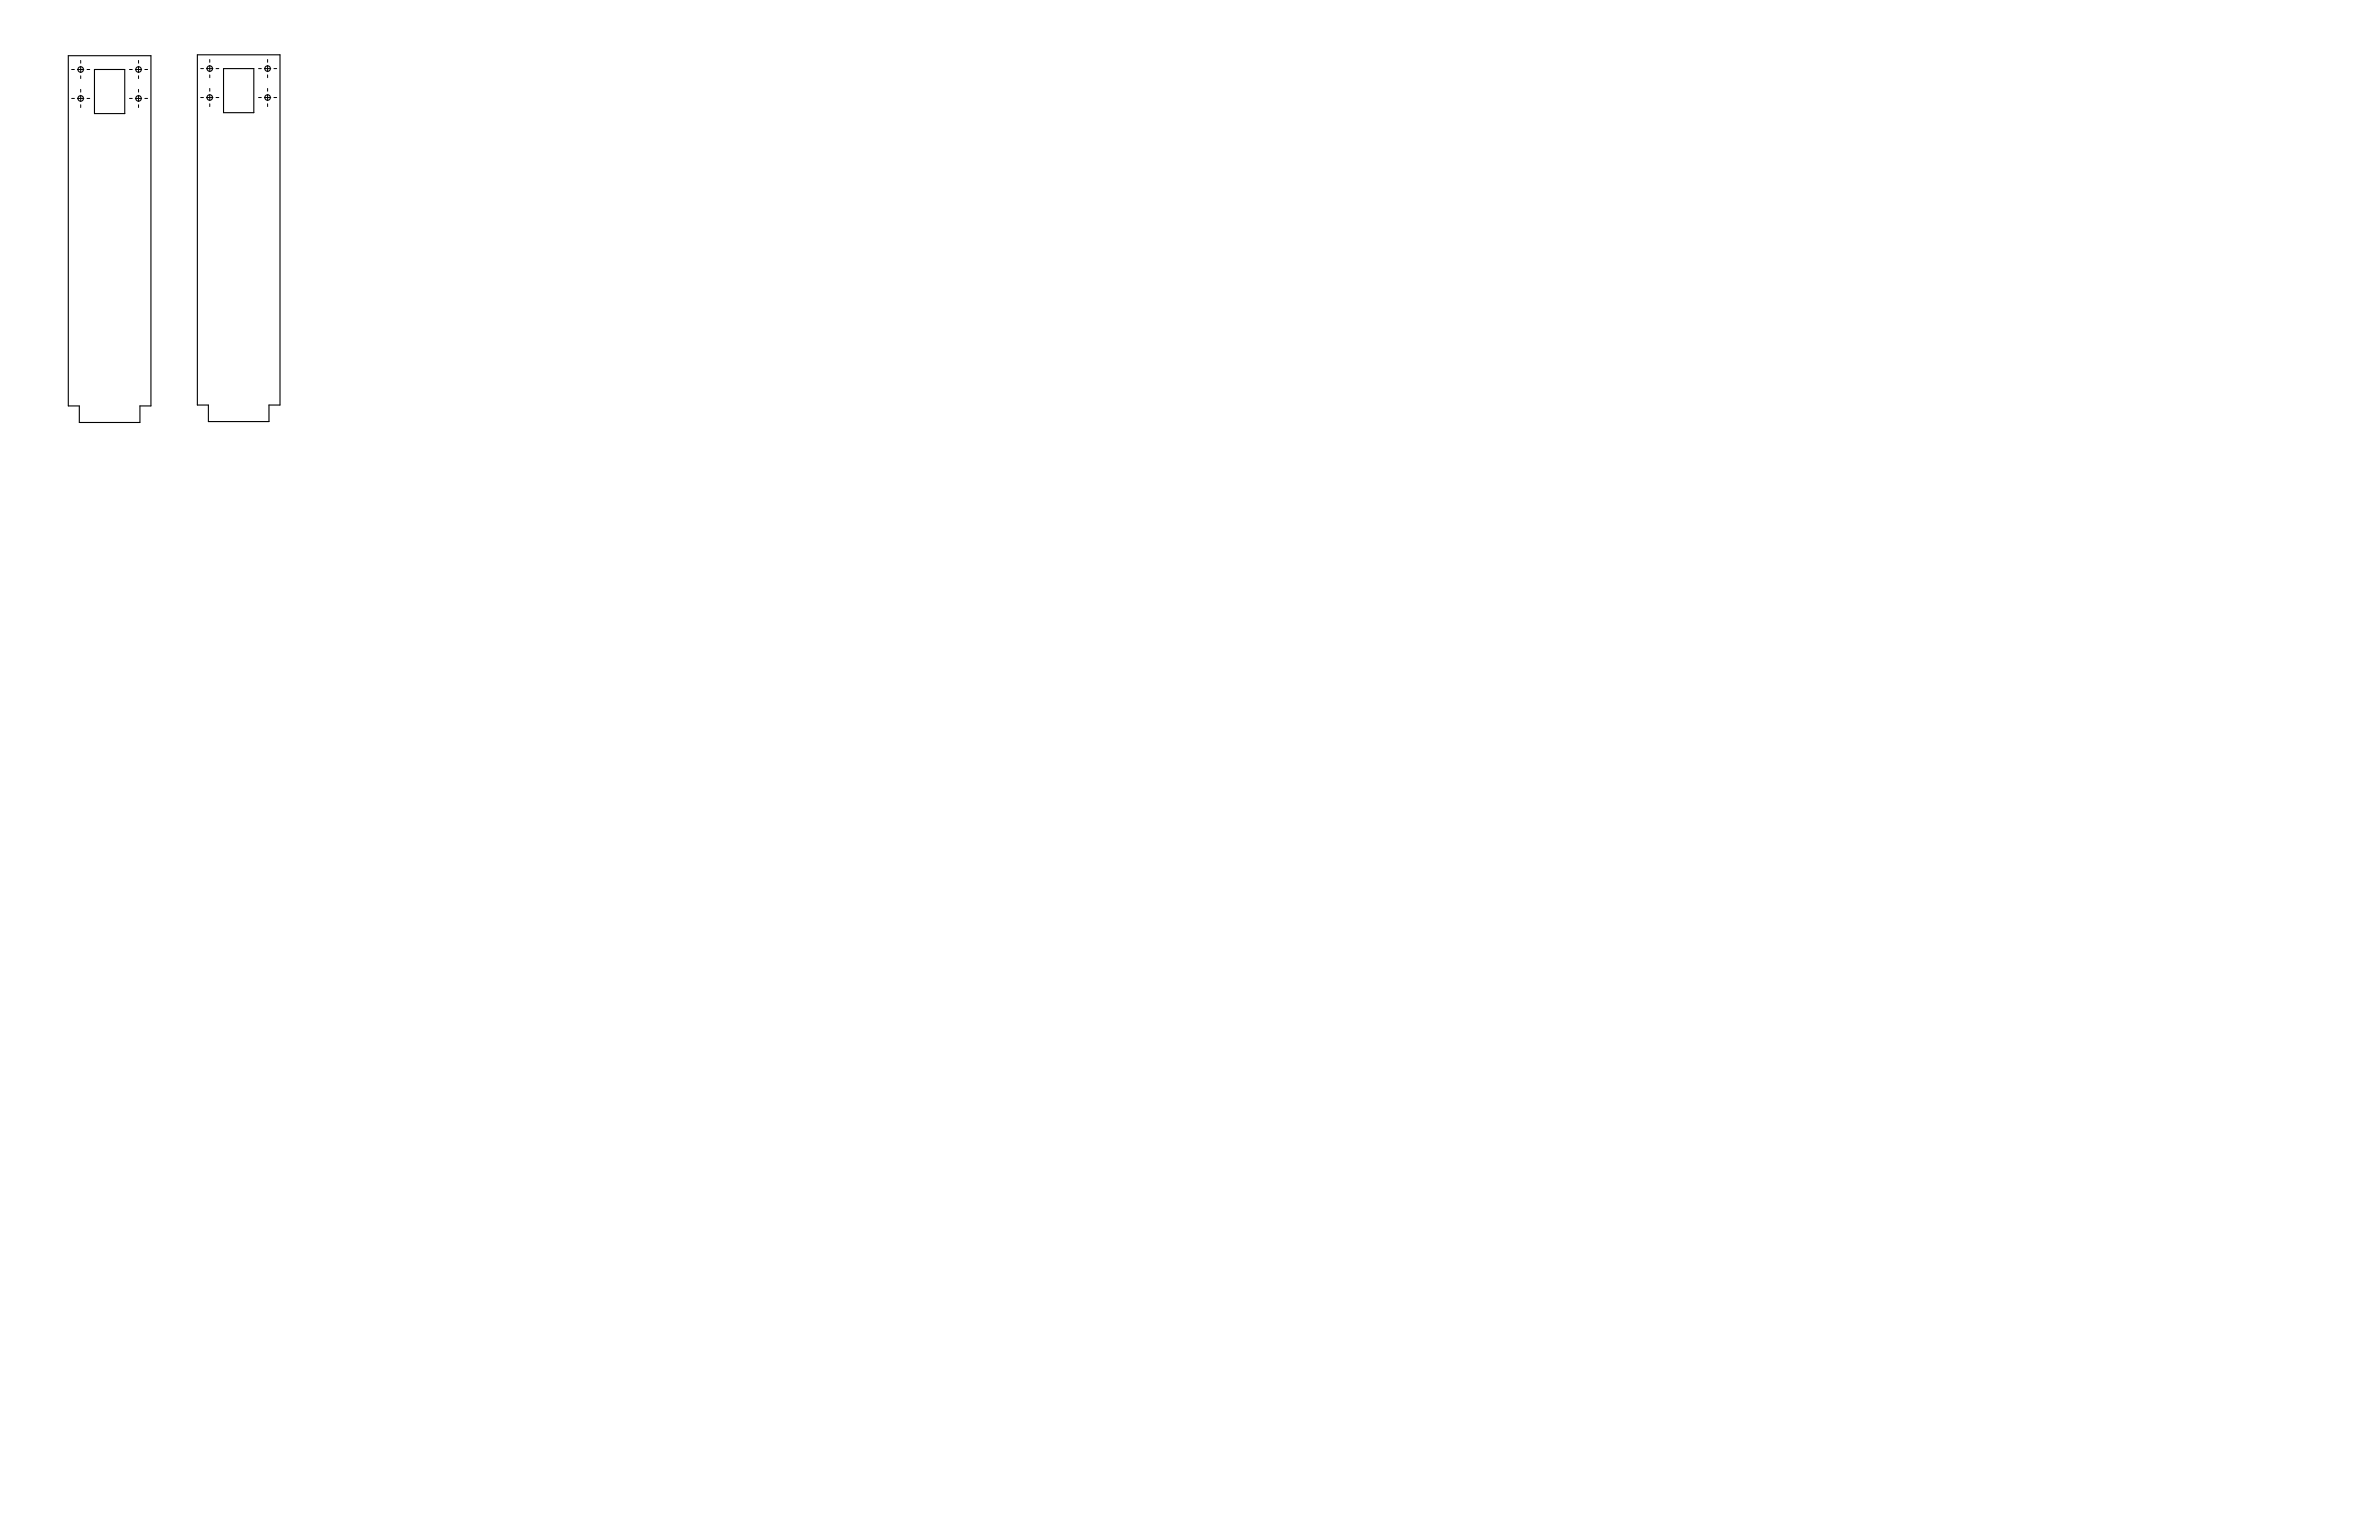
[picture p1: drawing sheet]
<svg xmlns="http://www.w3.org/2000/svg" width="864mm" height="559mm" viewBox="0 0 864 559" stroke-linecap="round" stroke-linejoin="round" font-family="sans-serif">
<g fill="none" stroke="#000" stroke-width=".4">
<path d="M71.6 19.9h30v127.1h-4v6h-22v-6h-4zM24.8 20.2h30v127.1h-4v6h-22v-6h-4zM34.3 25.2h11v16h-11zM81.1 24.9h11v16h-11z"/>
<circle cx="29.3" cy="35.7" r="1"/>
<circle cx="29.3" cy="25.2" r="1"/>
<circle cx="50.3" cy="35.7" r="1"/>
<circle cx="50.3" cy="25.2" r="1"/>
<circle cx="76.1" cy="35.4" r="1"/>
<circle cx="76.1" cy="24.9" r="1"/>
<circle cx="97.1" cy="35.4" r="1"/>
<circle cx="97.1" cy="24.9" r="1"/>
</g>
<g fill="none" stroke="#000" stroke-width=".36">
<path d="M26 35.7h1M26 25.2h1M28.1 35.7h2.3M28.1 25.2h2.3M29.3 21.9v1M29.3 24.1v2.3M29.3 27.5v1M29.3 32.4v1M29.3 34.6v2.3M29.3 38v1M31.6 35.7h1M31.6 25.2h1"/>
<path d="M47 35.7h1M47 25.2h1M49.1 35.7h2.3M49.1 25.2h2.3M50.3 21.9v1M50.3 24.1v2.3M50.3 27.5v1M50.3 32.4v1M50.3 34.6v2.3M50.3 38v1M52.6 35.7h1M52.6 25.2h1"/>
<path d="M72.9 35.4h1M72.9 24.9h1M75 35.4h2.3M75 24.9h2.3M76.1 21.6v1M76.1 23.7v2.3M76.1 27.2v1M76.1 32.1v1M76.1 34.2v2.3M76.1 37.7v1M78.4 35.4h1M78.4 24.9h1"/>
<path d="M93.9 35.4h1M93.9 24.9h1M96 35.4h2.3M96 24.9h2.3M97.1 21.6v1M97.1 23.7v2.3M97.1 27.2v1M97.1 32.1v1M97.1 34.2v2.3M97.1 37.7v1M99.4 35.4h1M99.4 24.9h1"/>
</g>
</svg>
